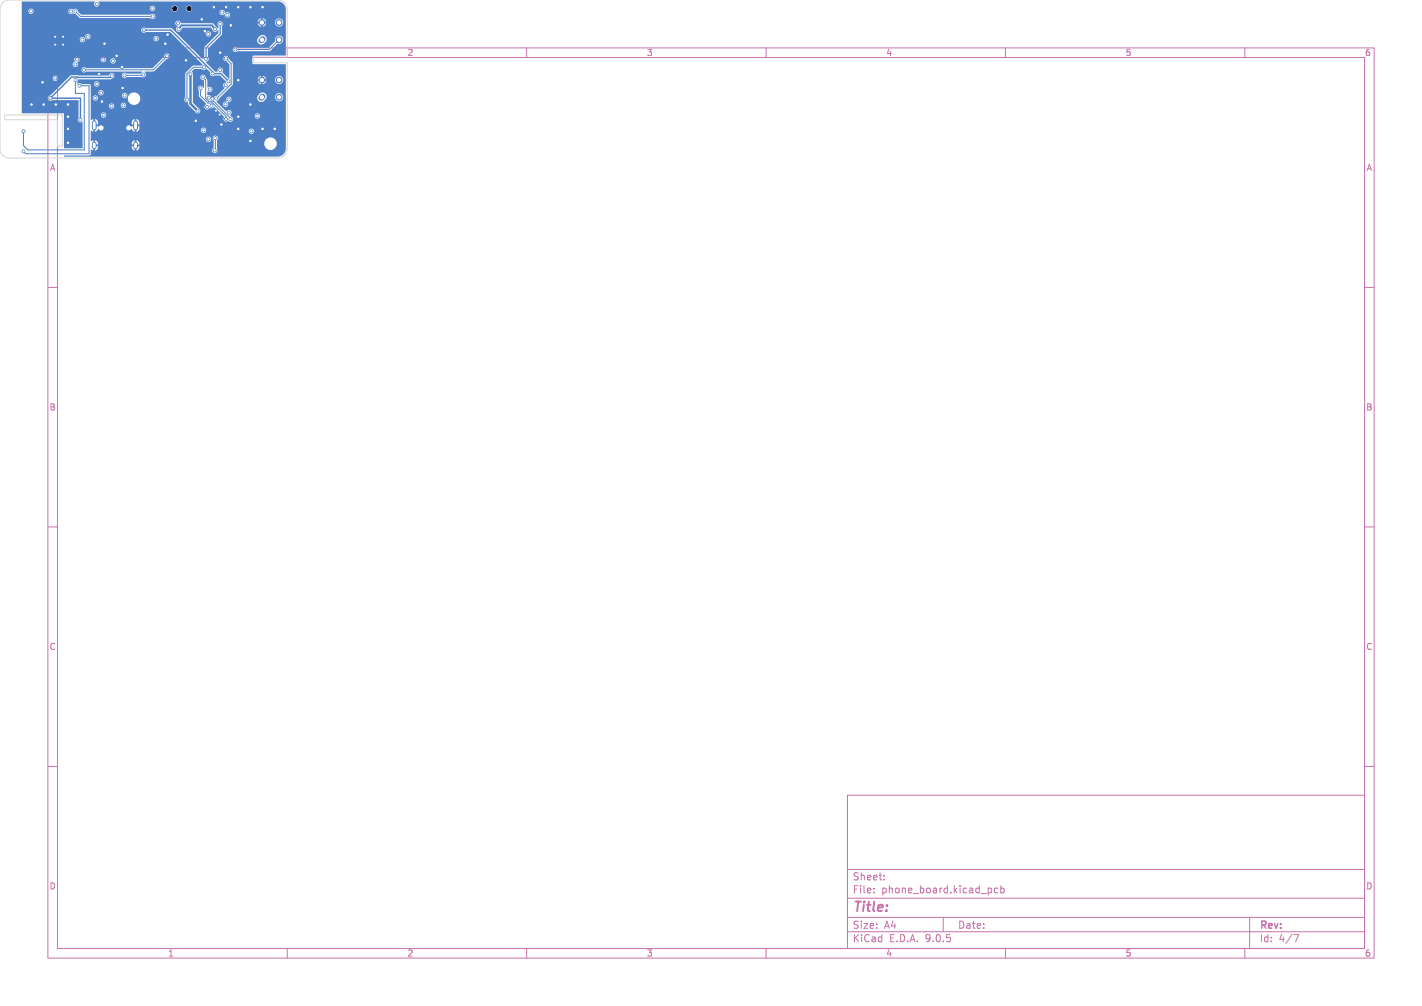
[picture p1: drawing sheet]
<svg xmlns="http://www.w3.org/2000/svg" width="297mm" height="210mm" viewBox="0 0 297 210" stroke-linecap="round" stroke-linejoin="round" font-family="sans-serif">
<defs><g id="words">
<text font-size="2.8" fill="#c872ab" x="178" y="190.9">Title:</text>
<g font-size="2.1" fill="#c872ab">
<text x="178" y="184">Sheet:</text>
<text x="178" y="186.7">File:</text>
<text x="184.1" y="186.7">phone_board.kicad_pcb</text>
<text x="178" y="196.9">KiCad</text>
<text x="178" y="194.1">Size:</text>
<text x="184.7" y="194.1">A4</text>
<text x="185.7" y="196.9">E.D.A.</text>
<text x="193.3" y="196.9">9.0.5</text>
<text x="200" y="194.1">Date:</text>
<text x="263" y="194.3">Rev:</text>
<text x="263" y="196.9">Id:</text>
<text x="267.1" y="196.9">4/7</text>
</g>
<text font-size="1.8" fill="#fff" x="35" y="11.9">1</text>
<g font-size="1.8" fill="#c872ab">
<text x="85" y="11.9">2</text>
<text x="135" y="11.9">3</text>
<text x="185" y="11.9">4</text>
<text x="235" y="11.9">5</text>
<text x="285" y="11.9">6</text>
<text x="10.3" y="35.9">A</text>
<text x="285.4" y="35.9">A</text>
<text x="10.3" y="85.9">B</text>
<text x="285.3" y="85.9">B</text>
<text x="10.3" y="135.9">C</text>
<text x="285.3" y="135.9">C</text>
<text x="10.3" y="185.9">D</text>
<text x="285.3" y="185.9">D</text>
<text x="35" y="199.9">1</text>
<text x="85" y="199.9">2</text>
<text x="135" y="199.9">3</text>
<text x="185" y="199.9">4</text>
<text x="235" y="199.9">5</text>
<text x="285" y="199.9">6</text>
</g>
</g></defs>
<g fill="none" stroke="#c872ab" stroke-width=".21">
<path d="M10 10h277v190h-277zM12 12h273v186h-273zM60 10v2M110 10v2M160 10v2M210 10v2M260 10v2M10 60h2M285 60h2M10 110h2M285 110h2M10 160h2"/>
<path d="M177 166h108v32h-108zM285 160h2M60 198v2M110 198v2M160 198v2M177 194.5h108M177 191.5h108M177 187.5h108M177 181.5h108M182.5 186.3v.1M182.5 185.5v.1M184.7 183.6v.1"/>
<path d="M184.7 182.8v.1M197 191.5v3M207 185.5l.1 .2-.1 .6M208.4 185.5l-.4-.1-.3 .3 .1 .6h.6M209 185.5l.5-.1 .2 .3-.1 .6h-.6M209 184.9v1.5M210 198v2M260 198v2M261 191.5v6.5M270.2 195.1h1l-.6 1.5"/>
</g>
<path d="M19.7 25.6v1.1M19.7 30.1v.6M28.3 25.6v1.1M28.3 30.1v.6" fill="none" stroke="#4d7fc4" stroke-width="1"/>
<path d="M54.8 8.2l-.2 .2M54.8 20.2l-.2 .2" fill="none" stroke="#4d7fc4" stroke-width="1.2"/>
<g fill="#4d7fc4" stroke="#4d7fc4" stroke-width=".21">
<circle cx="58.3" cy="8.3" r=".6"/>
<circle cx="58.3" cy="4.7" r=".6"/>
<circle cx="54.7" cy="4.7" r=".6"/>
<circle cx="58.3" cy="20.3" r=".6"/>
<circle cx="58.3" cy="16.7" r=".6"/>
<circle cx="54.7" cy="16.7" r=".6"/>
<circle cx="11.7" cy="21.8" r=".3"/>
<circle cx="46.3" cy="26" r=".3"/>
<circle cx="44.4" cy="20.6" r=".3"/>
<circle cx="11.5" cy="7.7" r=".25"/>
<circle cx="34.5" cy="9.1" r=".3"/>
<circle cx="13.2" cy="9.3" r=".25"/>
<circle cx="45.1" cy="23.1" r=".25"/>
<circle cx="54.8" cy="26.9" r=".3"/>
<circle cx="6.6" cy="21.8" r=".3"/>
<circle cx="38.9" cy="12.6" r=".3"/>
<circle cx="48.2" cy="5.3" r=".3"/>
<circle cx="49.8" cy="24.4" r=".3"/>
<circle cx="49.8" cy="26.9" r=".3"/>
<circle cx="46" cy="11" r=".3"/>
<circle cx="24.4" cy="11.7" r=".3"/>
<circle cx="14.2" cy="26.9" r=".3"/>
<circle cx="11.5" cy="9.3" r=".25"/>
<circle cx="42.1" cy="4" r=".3"/>
<circle cx="49.8" cy="1.5" r=".3"/>
<circle cx="9.1" cy="21.8" r=".3"/>
<circle cx="54.8" cy="1.5" r=".3"/>
<circle cx="35" cy="7.2" r=".3"/>
<circle cx="49.8" cy="16.7" r=".3"/>
<circle cx="14.2" cy="21.8" r=".3"/>
<circle cx="45.9" cy="23.9" r=".25"/>
<circle cx="25.5" cy="14" r=".3"/>
<circle cx="40.9" cy="25.2" r=".3"/>
<circle cx="57.4" cy="26.9" r=".3"/>
<circle cx="21.3" cy="21.2" r=".3"/>
<circle cx="52.3" cy="29.4" r=".3"/>
<circle cx="20.7" cy="15.5" r=".3"/>
<circle cx="47.2" cy="1.5" r=".3"/>
<circle cx="44.7" cy="1.5" r=".3"/>
<circle cx="25.6" cy="18.4" r=".3"/>
<circle cx="52.3" cy="21.8" r=".3"/>
<circle cx="14.2" cy="24.4" r=".3"/>
<circle cx="52.3" cy="1.5" r=".3"/>
<circle cx="21.8" cy="9.1" r=".3"/>
<circle cx="42.8" cy="6.5" r=".3"/>
<circle cx="8.9" cy="17.2" r=".3"/>
<circle cx="14.2" cy="29.8" r=".3"/>
<circle cx="13.2" cy="7.7" r=".25"/>
<circle cx="21.6" cy="24" r=".3"/>
<circle cx="47.1" cy="21.8" r=".3"/>
<circle cx="25.8" cy="22" r=".3"/>
<circle cx="23.3" cy="22.1" r=".3"/>
<circle cx="18.4" cy="7.6" r=".3"/>
<circle cx="17.2" cy="8.3" r=".3"/>
<circle cx="19.9" cy="20.5" r=".3"/>
<circle cx="42.5" cy="27.2" r=".3"/>
<circle cx="43.2" cy="22.3" r=".3"/>
<circle cx="32.6" cy="8" r=".3"/>
<circle cx="41.3" cy="23.1" r=".3"/>
<circle cx="39.8" cy="15.5" r=".3"/>
<circle cx="44.8" cy="31.4" r=".3"/>
<circle cx="45" cy="28.8" r=".3"/>
<circle cx="48.1" cy="24.9" r=".3"/>
<circle cx="42.4" cy="16.1" r=".3"/>
<circle cx="15.7" cy="13.5" r=".3"/>
<circle cx="21.1" cy="19.4" r=".3"/>
<circle cx="41.9" cy="18.4" r=".3"/>
<circle cx="47.2" cy="24.8" r=".3"/>
<circle cx="44.9" cy="6.1" r=".3"/>
<circle cx="43.6" cy="20.4" r=".3"/>
<circle cx="47.8" cy="23.5" r=".3"/>
<circle cx="37.3" cy="6.1" r=".3"/>
<circle cx="43.5" cy="29.1" r=".3"/>
<circle cx="44.2" cy="22.1" r=".3"/>
<circle cx="30.1" cy="6.3" r=".3"/>
<circle cx="31.8" cy="1.8" r=".3"/>
<circle cx="10.5" cy="20.5" r=".3"/>
<circle cx="16.8" cy="25" r=".3"/>
<circle cx="44.4" cy="15.4" r=".3"/>
<circle cx="23.3" cy="15.8" r=".3"/>
<circle cx="47.7" cy="17" r=".3"/>
<circle cx="29.9" cy="15.6" r=".3"/>
<circle cx="26" cy="15.7" r=".3"/>
<circle cx="37.2" cy="4.9" r=".3"/>
<circle cx="17.6" cy="14.6" r=".3"/>
<circle cx="43.5" cy="7.1" r=".3"/>
<circle cx="46" cy="5" r=".3"/>
<circle cx="43" cy="12.3" r=".3"/>
<circle cx="16.1" cy="12.4" r=".3"/>
<circle cx="47.5" cy="3.1" r=".3"/>
<circle cx="52.5" cy="27.4" r=".3"/>
<circle cx="11.6" cy="16.4" r=".3"/>
<circle cx="47.2" cy="12.2" r=".3"/>
<circle cx="45.2" cy="20.6" r=".3"/>
<circle cx="4.9" cy="27.4" r=".3"/>
<circle cx="15.7" cy="16.7" r=".3"/>
<circle cx="4.9" cy="31.6" r=".3"/>
<circle cx="16.6" cy="17.9" r=".3"/>
<circle cx="39" cy="20.8" r=".3"/>
<circle cx="42.6" cy="14" r=".3"/>
<circle cx="43.8" cy="18.7" r=".3"/>
<circle cx="20.2" cy="17.5" r=".3"/>
<circle cx="31.9" cy="3.4" r=".3"/>
<circle cx="15.7" cy="2.4" r=".3"/>
<circle cx="20.2" cy=".8" r=".3"/>
<circle cx="21.6" cy="12.4" r=".3"/>
<circle cx="14.8" cy="2.4" r=".3"/>
<circle cx="23.6" cy="12.7" r=".3"/>
<circle cx="26" cy="19.9" r=".3"/>
<circle cx="6.5" cy="2.4" r=".3"/>
<circle cx="49.2" cy="10.3" r=".3"/>
<circle cx="53.8" cy="24.2" r=".3"/>
<circle cx="47.1" cy="17.8" r=".3"/>
<circle cx="47.8" cy="20.7" r=".3"/>
<circle cx="46" cy="14.7" r=".3"/>
<circle cx="46.4" cy="2.6" r=".3"/>
</g>
<path d="M39.8 15.5v6.1l1.5 1.5" fill="none" stroke="#4d7fc4" stroke-width=".5"/>
<path d="M15.8 16.7v2.8h1.8v11.8h-11.8l-.9-.9v-3M15.8 2.4l1 1h15.1M16.6 17.9h2v14.2h-13.2l-.5-.5M29.9 15.6l-.1 .1h-3.8M34.9 11.7l-2.9 2.9h-14.4M41.9 18.4h.1M41.9 18.4v1.6l1.5 1.5h1l2.8 2.8v.5M42.4 16.1l.6 .6v3.9l.6 .6h1l3.5 3.5v.2M42.6 14h-2.2l-1.4 1.4v5.4M47.2 12.2l1.1 1.1v4.3l-3.1 3M58.3 8.3l-2 2h-7.1M45 28.8v2.5l-.2 .1" fill="none" stroke="#4d7fc4" stroke-width=".21"/>
<path d="M37.3 6.1l.6-.8h6.4l.6 .8" fill="none" stroke="#4d7fc4" stroke-width=".4"/>
<path d="M23.3 15.8l-.3 .4-8.1-.1-4.4 4.4h6.3v4.5M30.1 6.3h5.6l8.7 8.7v.4h1.7l1.6 1.6" fill="none" stroke="#4d7fc4" stroke-width=".3"/>
<path d="M46 5v2.1l-3 2.9v2.3" fill="none" stroke="#4d7fc4" stroke-width=".25"/>
<path d="M4.6 .3h15.1l.1 .1a.58 .58 0 0 0 .1 .9 .58 .58 0 0 0 .8-.1 .58 .58 0 0 0-.1-.8l37.4-.1a1.7 1.7 0 0 1 1.7 1.7v9.6h-6.7l-.3 .3v1.2l.3 .3 6.7 .1v17.5a1.7 1.7 0 0 1-1.7 1.7l-44.6-.1v-.1h5.2l.4-.4v-.9l.5 .2v-.5h.4v.5a.81 .81 0 0 0 .6-.9h-.5v-.3h.5v-.2h7v.2h.5v.3h-.5v.2l.2 .5 .4 .2v-.5h.4v.5l.3-.1h15.5a.56 .56 0 0 0 .7 .6 .56 .56 0 0 0 .3-.8v-1.2h9.9a1.3 1.3 0 0 0 1.8 1.3 1.3 1.3 0 0 0 .3-2.2 1.3 1.3 0 0 0-2.1 .7v.2h-9.9l.1-.6a.57 .57 0 0 0-.1-.9 .57 .57 0 0 0-.8 .1 .57 .57 0 0 0 .1 .8v1.5l-.3 .5h-15.5l.2-.3 .1-.5h-.5v-.3h.5v-.2l-.2-.5-.4-.2v.5h-.4v-.5l-.4 .2-.2 .5h-7l-.2-.5-.4-.2v.5h-.4v-.5l-.4 .2-.1-.1v-.4h24a.56 .56 0 0 0 .7 .6 .56 .56 0 0 0 .2-.9 .56 .56 0 0 0-.9 .2l-24 .1v-1.7l.5 .2v-.5h.4v.5l.6-.6h.1a.53 .53 0 0 0 .7 .3 .53 .53 0 0 0 .3-.6h4.8v.2a.59 .59 0 0 0 .5 .4 .59 .59 0 0 0 .6-.3l.3 .4 .3 .2v-.5h.4v.5l.5-.4h13v.2a.55 .55 0 0 0 .5 .4 .55 .55 0 0 0 .5-.4h9v.2a.56 .56 0 0 0 .8 .4 .56 .56 0 0 0 0-1 .56 .56 0 0 0-.8 .4h-9a.55 .55 0 0 0-.4-.7 .55 .55 0 0 0-.6 .5h-13l.1-.8h-.5v-.3h.5v-.6l-.3-.4-.3-.2v.6h-.4v-.6l-.3 .2-.2 .4-.1 .6h.5v.3l-.7 .1a.53 .53 0 0 0-.5-.2 .53 .53 0 0 0-.4 .4h-4.8v-.1a.7 .7 0 0 0-1.1-.1l-.5-.1v-.3h.5l-.1-.6-.2-.4-.3-.2v.6h-.4v-.6l-.5 .2v-1h2.1v.1a.56 .56 0 0 0 .8 .4 .56 .56 0 0 0 0-.9 .56 .56 0 0 0-.8 .4h-2.1v-1.9h3.8v.1a.55 .55 0 0 0 .7 .5 .55 .55 0 0 0 .3-.8h1.4v.2a.56 .56 0 0 0 .9 .4 .56 .56 0 0 0 0-1 .56 .56 0 0 0-.9 .4h-1.4l-.2-.2a.56 .56 0 0 0-.8 .4h-3.8v-1.7h.4v.1a.55 .55 0 0 0 .5 .5 .55 .55 0 0 0 .6-.5h6.2v.2a1.3 1.3 0 0 0 2 1 1.3 1.3 0 0 0 0-2.2 1.3 1.3 0 0 0-2 1h-6.2v-.1a.56 .56 0 0 0-.6-.5 .56 .56 0 0 0-.5 .5h-.4v-1.1h1.5v.1a.55 .55 0 0 0 .8 .5h4.2v.1a.56 .56 0 0 0 .8 .4 .56 .56 0 0 0 0-.9 .56 .56 0 0 0-.8 .4h-4.2l.1-.1a.56 .56 0 0 0 0-.9 .56 .56 0 0 0-.9 .4h-1.5v-1.4l-.2-.3-1.9-.1h2.7v.1a.56 .56 0 0 0 .9 .4 .56 .56 0 0 0 0-.9 .56 .56 0 0 0-.9 .4l-3.1-.2-.3 .2-.1-.3 .3-.6h6.6l.3-.2a.59 .59 0 0 0 .6-.6 .59 .59 0 0 0-.6-.6 .59 .59 0 0 0-.6 .6l-7.9-.1-4.3 4.2a.56 .56 0 0 0-.5 .9 .56 .56 0 0 0 .9 .1h5.5v3.7a.59 .59 0 0 0 0 .8 .59 .59 0 0 0 .8 .1v5.4h-3.8l-.1-7.2-8.7-.1v-7.3h6.4v.1a.56 .56 0 0 0 .9 .4 .56 .56 0 0 0 0-.9 .56 .56 0 0 0-.9 .4h-6.4v-1.8h12.4v.1a.59 .59 0 0 0 .4 .5 .59 .59 0 0 0 .6-.2l11.7 .1-.3 .4h-3a.57 .57 0 0 0-.8 0 .57 .57 0 0 0 .1 .8 .57 .57 0 0 0 .8-.1h3.2a.59 .59 0 0 0 .8-.3 .59 .59 0 0 0-.3-.8l2-.1 2.6-2.6a.57 .57 0 0 0 .6-.5 .57 .57 0 0 0-.6-.6 .57 .57 0 0 0-.5 .6l-2.5 2.4h-13.8l-.2-.1a.56 .56 0 0 0-.8 .4h-12.4v-1.1h10.6v.1a.57 .57 0 0 0 .8 .4 .57 .57 0 0 0 .1-.9l.4-.2 .1-.4h4.4a.55 .55 0 0 0 .5 .6 .55 .55 0 0 0 .6-.4h1v.2a.56 .56 0 0 0 .8 .4 .56 .56 0 0 0 0-1 .56 .56 0 0 0-.8 .4h-1v-.1a.56 .56 0 0 0-.4-.6 .56 .56 0 0 0-.7 .5l-4.4-.1a.56 .56 0 0 0-.7-.4 .56 .56 0 0 0-.3 .9l-.4 .6h-10.6v-5.2h12v.1a.56 .56 0 0 0 .9 .4 .56 .56 0 0 0 0-.9 .56 .56 0 0 0-.9 .4h-12v-.6h13.2v.1a.55 .55 0 0 0 .4 .5 .55 .55 0 0 0 .6-.2h13.3v.1a.56 .56 0 0 0 .8 .4 .56 .56 0 0 0 0-.9 .56 .56 0 0 0-.8 .4l-13.3-.1a.55 .55 0 0 0-.3-.8 .55 .55 0 0 0-.7 .5h-13.2v-1.4h24.9v.2a.58 .58 0 0 0 1 .3h5l6.8 6.7-.2 .3h-1.8l-1.6 1.6v5a.62 .62 0 0 0-.1 .8 .62 .62 0 0 0 .7 .3l.1 .6 1.3 1.3a.56 .56 0 0 0 .9 .3 .56 .56 0 0 0 0-.9l-1.3-1.3v-6l-.3-.5 .6-.5h1.6a.78 .78 0 0 0 1 0l.7 .7a.58 .58 0 0 0 .2 .7 .58 .58 0 0 0 .7 0h1.2l1.1 1.2 .1 .2a.62 .62 0 0 0-.6 .5 .62 .62 0 0 0 .3 .7l-1.7 1.6a.7 .7 0 0 0-.7 .8h-.4a.68 .68 0 0 0-.1-.8 .68 .68 0 0 0-.7-.2l.1-.7a.59 .59 0 0 0 .8 0 .59 .59 0 0 0 0-.9 .59 .59 0 0 0-.8 0l-.1-1.5-.4-.5a.56 .56 0 0 0-.5-.6 .56 .56 0 0 0-.6 .6 .56 .56 0 0 0 .7 .5l.1 .2-.1 1.4a.6 .6 0 0 0-.8-.4 .6 .6 0 0 0-.2 1l.1 1.2 1.5 1.5-.1 .2a.59 .59 0 0 0-.1 1 .59 .59 0 0 0 .9-.3 .68 .68 0 0 0 .9-.2l2.1 2.1a.65 .65 0 0 0 0 .8 .65 .65 0 0 0 .9 .1 .56 .56 0 0 0 .9-.1 .56 .56 0 0 0-.3-.8l-.2-.3h5.1a.56 .56 0 0 0 .7 .7 .56 .56 0 0 0 .3-1 .56 .56 0 0 0-.9 .2l-.1 .1h-5.1v-.1a.59 .59 0 0 0 .1-.9 .59 .59 0 0 0-1 .2l-1.5-1.6h.9v.1a.58 .58 0 0 0 .8 .4 .58 .58 0 0 0 .1-.9h.1a.55 .55 0 0 0 .7-.3 .55 .55 0 0 0-.1-.6h5.5l.1 .4 .3 .3a.84 .84 0 0 0 1 0l.5-.5 .1-.4h1.7a.85 .85 0 0 0 1.2 .9 .85 .85 0 0 0 .3-1.4 .85 .85 0 0 0-1.4 .3l-.1 .2h-1.7l-.2-.6a.85 .85 0 0 0-1.2-.1l-.6 .9-5.6-.1a.59 .59 0 0 0-.7 .1 .59 .59 0 0 0 0 .8h-.2a.56 .56 0 0 0-.6 .5h-.9l-.5-.5 3.4-3.4v-1.3h5.8v.4h-.6l.2 .4 .5 .3v-.6h.4v.6l.6-.5 .1-.2h-.6v-.3h2.4a.85 .85 0 0 0 1.2 .9 .85 .85 0 0 0 .3-1.4 .85 .85 0 0 0-1.4 .4l-.1 .1h-2.4l.6-.1-.1-.2-.6-.5v.6h-.4v-.6l-.4 .2-.3 .5h-5.2v-3.3l-.8-.9a.57 .57 0 0 0-.6-.7 .57 .57 0 0 0-.6 .6 .57 .57 0 0 0 .7 .6l.6 .6v3h-.2l-1.3-1.3a.61 .61 0 0 0-.3-1 .61 .61 0 0 0-.7 .8h-.6l-1.8-1.9a.67 .67 0 0 0 .4-1.1v-1.6h5.2a.58 .58 0 0 0 .4 .6 .58 .58 0 0 0 .6-.2h6.7l1.7-1.6a.85 .85 0 0 0 1.1-.7 .85 .85 0 0 0-.9-1 .85 .85 0 0 0-.7 1.1l-1.4 1.5-6.6-.1a.56 .56 0 0 0-.9 .4l-5.2-.1 1.8-1.8h8.5l.1 .4 .3 .3a.84 .84 0 0 0 1 0l.5-.5a.85 .85 0 0 0-.2-1.1 .85 .85 0 0 0-1.1 0l-.6 .9h-8.5l1.1-1.2 .1-1.8a.54 .54 0 0 0-.1-.9h8.1v.4h-.6l.3 .5 .4 .2v-.6h.4v.6l.6-.5 .1-.2h-.6v-.3h2.4v.2a.85 .85 0 0 0 1.3 .6 .85 .85 0 0 0 0-1.4 .85 .85 0 0 0-1.3 .6h-2.4l.6-.2-.3-.4-.4-.2v.6h-.4v-.6l-.5 .3-.2 .4h-7.5a.57 .57 0 0 0-.8 .2 .57 .57 0 0 0 .1 .7l-.1 .6-1.1-1.2h-6.6a.59 .59 0 0 0-.6-.5 .59 .59 0 0 0-.6 .6 .59 .59 0 0 0 .6 .6 .61 .61 0 0 0-.4 .7 .61 .61 0 0 0 .6 .5l.3-.3 .5-.6h5.8l.3 .3a.59 .59 0 0 0 .6 .6 .59 .59 0 0 0 .6-.5l.1 .7-2.9 3v2l-.3 .5-5.4-5.4h6a.56 .56 0 0 0 .7 .6 .56 .56 0 0 0 .2-.9 .56 .56 0 0 0-.9 .2l-6 .1-1.3-1.1-5.3-.1a.56 .56 0 0 0-.9 .4h-24.9v-3.9h1.3v.1a.55 .55 0 0 0 .6 .5 .55 .55 0 0 0 .5-.6h7.3v.2a.67 .67 0 0 0 1.1 .3l.4 .1 .9 .9h14.7a.57 .57 0 0 0 .9 0 .57 .57 0 0 0 0-.8 .57 .57 0 0 0-.9 .1h-14.4l-.6-.6h29.4v.2a.62 .62 0 0 0 1.1 .3 .57 .57 0 0 0 .5 .7 .57 .57 0 0 0 .6-.6 .57 .57 0 0 0-.7-.5l-.3 .1a.59 .59 0 0 0-.5-.6 .59 .59 0 0 0-.7 .4h-29.5a.65 .65 0 0 0-.4-.6 .65 .65 0 0 0-.7 .1l-.2-.1a.56 .56 0 0 0-.7 .4h-7.3a.56 .56 0 0 0-.5-.5 .56 .56 0 0 0-.6 .5h-1.3v-.6h26.7v.1a.55 .55 0 0 0 .6 .5 .55 .55 0 0 0 .5-.6h3.5v.2a.63 .63 0 0 0 .7 .5 .63 .63 0 0 0 .5-.7h1.8v.2a.63 .63 0 0 0 .9 .4 .63 .63 0 0 0 0-1 .63 .63 0 0 0-.9 .4h-1.8v-.1a.63 .63 0 0 0-.7-.4 .63 .63 0 0 0-.5 .5h-3.5a.56 .56 0 0 0-.6-.5 .56 .56 0 0 0-.5 .5h-26.7z" fill="#4d7fc4"/>
<path d="M.6 .6l.7-.5 .7-.1h56a2 2 0 0 1 2 2v9.9h-7v1.2h7v17.9a2 2 0 0 1-2 2h-56a2 2 0 0 1-2-2v-29l.2-.8zM1 24h12v6.5h-1v-5.5h-11z" fill="none" stroke="#d0d2cd" stroke-width=".21"/>
<g fill="#fff" stroke="#fff" stroke-width=".21">
<circle cx="11.7" cy="21.8" r=".15"/>
<circle cx="46.2" cy="26" r=".15"/>
<circle cx="44.4" cy="20.6" r=".15"/>
<circle cx="11.5" cy="7.7" r=".1"/>
<circle cx="34.5" cy="9.1" r=".15"/>
<circle cx="13.2" cy="9.3" r=".1"/>
<circle cx="45.1" cy="23.1" r=".1"/>
<circle cx="54.8" cy="26.9" r=".15"/>
<circle cx="6.6" cy="21.8" r=".15"/>
<circle cx="38.8" cy="12.6" r=".15"/>
<circle cx="48.2" cy="5.3" r=".15"/>
<circle cx="49.8" cy="24.4" r=".15"/>
<circle cx="49.8" cy="26.9" r=".15"/>
<circle cx="46" cy="11" r=".15"/>
<circle cx="24.4" cy="11.7" r=".15"/>
<circle cx="14.2" cy="26.9" r=".15"/>
<circle cx="11.5" cy="9.3" r=".1"/>
<circle cx="42.1" cy="4" r=".15"/>
<circle cx="49.8" cy="1.5" r=".15"/>
<circle cx="9.1" cy="21.8" r=".15"/>
<circle cx="54.8" cy="1.5" r=".15"/>
<circle cx="35" cy="7.2" r=".15"/>
<circle cx="49.8" cy="16.7" r=".15"/>
<circle cx="14.2" cy="21.8" r=".15"/>
<circle cx="45.9" cy="23.9" r=".1"/>
<circle cx="25.5" cy="14" r=".15"/>
<circle cx="40.9" cy="25.2" r=".15"/>
<circle cx="57.4" cy="26.9" r=".15"/>
<circle cx="21.3" cy="21.2" r=".15"/>
<circle cx="52.3" cy="29.4" r=".15"/>
<circle cx="20.7" cy="15.5" r=".15"/>
<circle cx="47.2" cy="1.5" r=".15"/>
<circle cx="44.7" cy="1.5" r=".15"/>
<circle cx="25.6" cy="18.4" r=".15"/>
<circle cx="52.3" cy="21.8" r=".15"/>
<circle cx="14.2" cy="24.4" r=".15"/>
<circle cx="52.3" cy="1.5" r=".15"/>
<circle cx="21.8" cy="9.1" r=".15"/>
<circle cx="42.8" cy="6.5" r=".15"/>
<circle cx="8.9" cy="17.2" r=".15"/>
<circle cx="14.2" cy="29.8" r=".15"/>
<circle cx="13.2" cy="7.7" r=".1"/>
<circle cx="21.6" cy="24" r=".15"/>
<circle cx="47.1" cy="21.8" r=".15"/>
<circle cx="25.8" cy="22" r=".15"/>
<circle cx="23.3" cy="22.1" r=".15"/>
<circle cx="18.4" cy="7.7" r=".15"/>
<circle cx="17.2" cy="8.3" r=".15"/>
<circle cx="19.9" cy="20.5" r=".15"/>
<circle cx="42.5" cy="27.2" r=".15"/>
<circle cx="43.2" cy="22.3" r=".15"/>
<circle cx="32.6" cy="8" r=".15"/>
<circle cx="41.3" cy="23.1" r=".15"/>
<circle cx="39.8" cy="15.5" r=".15"/>
<circle cx="44.8" cy="31.4" r=".15"/>
<circle cx="45" cy="28.8" r=".15"/>
<circle cx="48.1" cy="24.9" r=".15"/>
<circle cx="42.4" cy="16.1" r=".15"/>
<circle cx="15.7" cy="13.5" r=".15"/>
<circle cx="21.1" cy="19.4" r=".15"/>
<circle cx="41.9" cy="18.4" r=".15"/>
<circle cx="47.2" cy="24.8" r=".15"/>
<circle cx="44.9" cy="6.1" r=".15"/>
<circle cx="43.6" cy="20.4" r=".15"/>
<circle cx="47.8" cy="23.5" r=".15"/>
<circle cx="37.3" cy="6.1" r=".15"/>
<circle cx="43.5" cy="29.1" r=".15"/>
<circle cx="44.2" cy="22.1" r=".15"/>
<circle cx="30.1" cy="6.3" r=".15"/>
<circle cx="31.8" cy="1.7" r=".15"/>
<circle cx="10.5" cy="20.5" r=".15"/>
<circle cx="16.8" cy="25" r=".15"/>
<circle cx="44.4" cy="15.4" r=".15"/>
<circle cx="23.3" cy="15.8" r=".15"/>
<circle cx="47.7" cy="17" r=".15"/>
<circle cx="29.9" cy="15.6" r=".15"/>
<circle cx="26" cy="15.7" r=".15"/>
<circle cx="37.2" cy="4.9" r=".15"/>
<circle cx="17.6" cy="14.6" r=".15"/>
<circle cx="43.5" cy="7.1" r=".15"/>
<circle cx="46" cy="5" r=".15"/>
<circle cx="43.1" cy="12.3" r=".15"/>
<circle cx="16.1" cy="12.4" r=".15"/>
<circle cx="47.5" cy="3.1" r=".15"/>
<circle cx="52.5" cy="27.4" r=".15"/>
<circle cx="11.6" cy="16.4" r=".15"/>
<circle cx="47.2" cy="12.2" r=".15"/>
<circle cx="45.2" cy="20.6" r=".15"/>
<circle cx="4.9" cy="27.4" r=".15"/>
<circle cx="15.8" cy="16.7" r=".15"/>
<circle cx="4.9" cy="31.6" r=".15"/>
<circle cx="16.6" cy="17.9" r=".15"/>
<circle cx="39" cy="20.8" r=".15"/>
<circle cx="42.6" cy="14" r=".15"/>
<circle cx="43.8" cy="18.7" r=".15"/>
<circle cx="20.2" cy="17.5" r=".15"/>
<circle cx="31.9" cy="3.4" r=".15"/>
<circle cx="15.7" cy="2.4" r=".15"/>
<circle cx="20.2" cy=".8" r=".15"/>
<circle cx="21.6" cy="12.4" r=".15"/>
<circle cx="14.8" cy="2.4" r=".15"/>
<circle cx="23.6" cy="12.7" r=".15"/>
<circle cx="26" cy="19.9" r=".15"/>
<circle cx="6.5" cy="2.4" r=".15"/>
<circle cx="49.2" cy="10.3" r=".15"/>
<circle cx="53.8" cy="24.2" r=".15"/>
<circle cx="47.1" cy="17.8" r=".15"/>
<circle cx="47.8" cy="20.7" r=".15"/>
<circle cx="46" cy="14.7" r=".15"/>
<circle cx="46.4" cy="2.6" r=".15"/>
<circle cx="21.1" cy="26.7" r=".32"/>
<circle cx="26.9" cy="26.7" r=".32"/>
<circle cx="54.7" cy="8.3" r=".35"/>
<circle cx="58.3" cy="8.3" r=".35"/>
<circle cx="58.3" cy="4.7" r=".35"/>
<circle cx="54.7" cy="4.7" r=".35"/>
<circle cx="56.5" cy="30" r="1.1"/>
<circle cx="28" cy="20.6" r="1.1"/>
<circle cx="54.7" cy="20.3" r=".35"/>
<circle cx="58.3" cy="20.3" r=".35"/>
<circle cx="58.3" cy="16.7" r=".35"/>
<circle cx="54.7" cy="16.7" r=".35"/>
</g>
<g fill="#000" stroke="#000" stroke-width=".21">
<circle cx="36.5" cy="1.8" r=".42"/>
<circle cx="39.5" cy="1.8" r=".42"/>
</g>
<path d="M19.7 25.6v1.1M19.7 30.1v.6M28.3 25.6v1.1M28.3 30.1v.6" fill="none" stroke="#fff" stroke-width=".6"/>
<use href="#words"/>
</svg>
